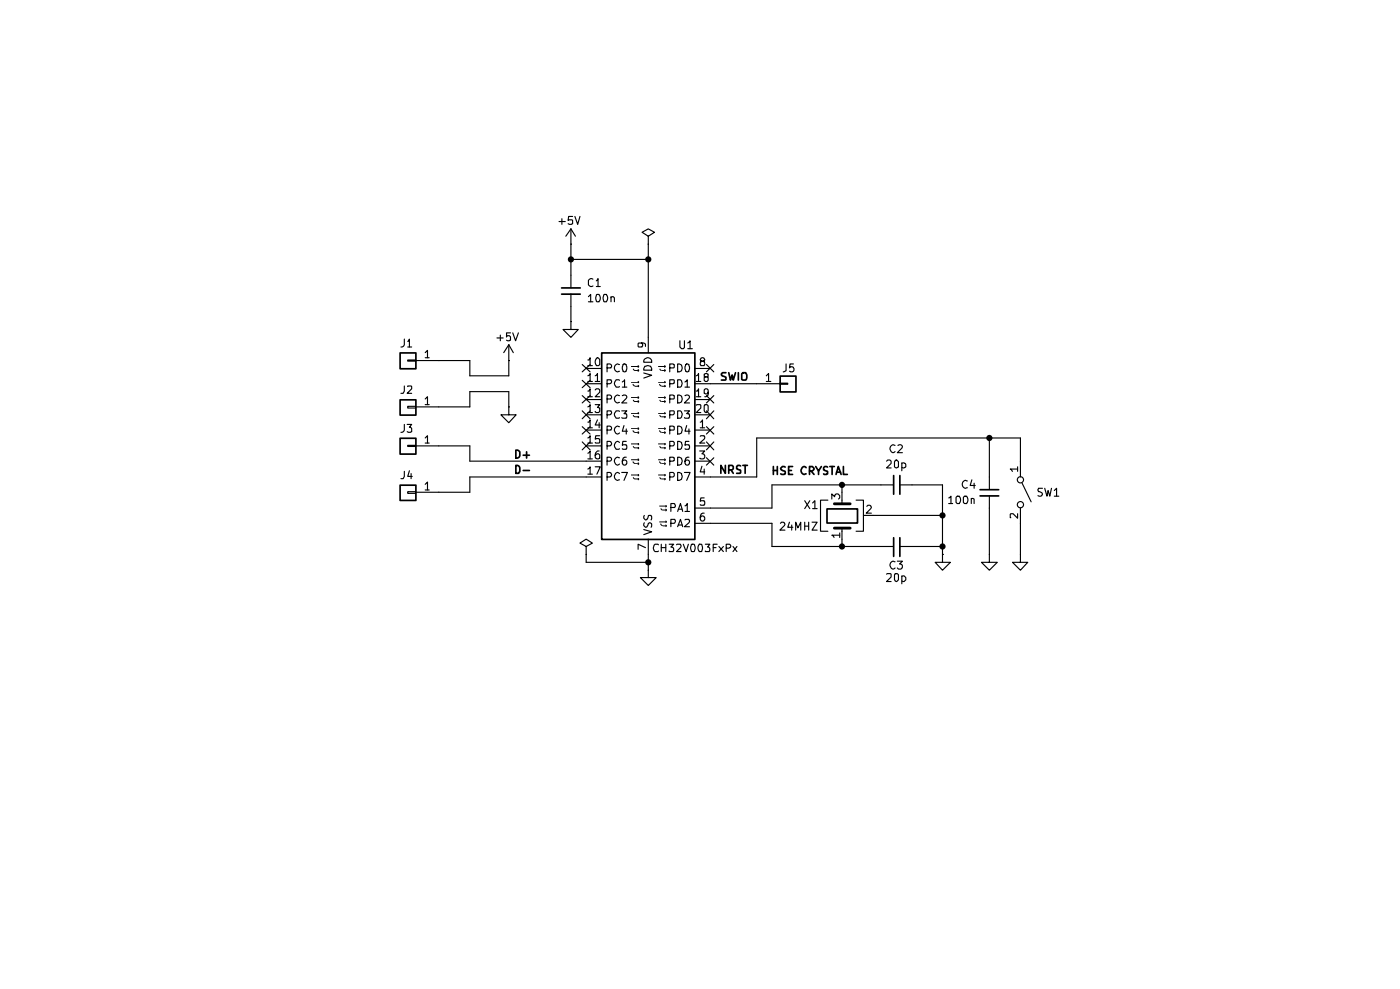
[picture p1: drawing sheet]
<svg xmlns="http://www.w3.org/2000/svg" width="210mm" height="148mm" viewBox="0 0 210 148" stroke-linecap="round" stroke-linejoin="round" font-family="sans-serif">
<g fill="none" stroke="#000" stroke-width=".17">
<path d="M83.8 33.2h1M84.2 32.8v.8M85.6 36.6h.1M85.6 34.3l-.8 1.1M85.6 34.3l.7 1.1M85.6 34.3v8.8M85.6 38.9h11.6M85.9 32.4h-.6l-.1 .6 .6-.1 .1 .6-.2 .1-.5-.1M86.2 32.4l.4 1.2 .4-1.2M97.2 35.4l.9-.6-.9-.5-.9 .5 .9 .6v1.2M97.2 36.6h.1M97.2 36.6v16.2"/>
<path d="M60.6 50.8v.8a.45 .45 0 0 1-.5 .4M60.6 57.8v.8l-.1 .3h-.4M61.1 53.9h1.2v.2h-1.2zM61.1 51.1l.3-.3v1.2M61.1 57.9v-.1h.5l.1 .5-.7 .6h.7M61.1 52h.6M63.8 52.8l.3-.3v1.1M63.8 59.8l.3-.4v1.2M63.8 53.6h.5M74.5 50.6h.9M75 50.2v.9M76.3 54h.1"/>
<path d="M76.3 51.6l-.8 1.2M76.3 51.6l.7 1.2M76.3 51.6v4.7h-5.9v-2.3h-8.1M76.5 49.9h-.6v.6l.2-.2h.3l.1 .2v.5l-.1 .1-.5-.1M76.9 49.9l.4 1.2 .4-1.2M85.6 48.2v1.2h1.1l-1.1 1.1-1.2-1.1h1.2M85.6 48.2h.1M85.6 44v4.2M87.3 59.3l1.2 1.1M87.3 54.6l1.2 1.1M87.3 57l1.2 1.1M87.9 55.2h2.3"/>
<path d="M87.9 57.5h2.3M87.9 59.9h2.3M88.1 53.9h.2l.2-.3v1.2M88.1 56.3l.4-.3v1.1M88.1 58.6h.2l.2-.3v1.1M88.1 54.8h.7M88.1 57.1h.7M88.1 59.4h.7M88.2 44.4l.4-.3v1.1M88.2 45.2h.7M88.5 59.3l-1.2 1.1M88.5 54.6l-1.2 1.1"/>
<path d="M88.5 57l-1.2 1.1M88.9 41.8a.45 .45 0 0 0-.7 .2v.7a.45 .45 0 0 0 .7 .1M89.2 56.3l.4-.3v1.1M89.2 58.4l.2-.1h.3l.2 .1v.4l-.7 .6h.7M89.2 57.1h.7M89.4 53.7l.3-.1 .2 .2v.8l-.2 .2h-.3v-.1a.83 .83 0 0 1 0-1zM89.4 44.2l.1-.1h.3v.1a.83 .83 0 0 1 0 1l-.4-.1-.1-.3zM89.4 42.1l.3-.4v1.2M89.4 42.9h.6M90.5 44.2l.1-.1h.3v.1a.83 .83 0 0 1 0 1l-.4-.1-.1-.3zM91 55.1h.6l.1-.2-.1-.3-.6-.1v1.2M91 57.5l.6-.1 .1-.2-.1-.3h-.6v1.1"/>
<path d="M91 59.8h.6l.1-.2-.1-.3-.6-.1v1.2M91.6 44.6l.2-.2h.1l.2 .2v.6M91.6 44.4v.8M92.9 54.6a.57 .57 0 0 0-.8 .4 .57 .57 0 0 0 .5 .7l.3-.1M92.9 57l-.5-.1-.1 .2a.63 .63 0 0 0 .1 .9l.5-.1M92.9 59.3a.57 .57 0 0 0-.8 .4 .57 .57 0 0 0 .5 .7l.3-.1M93.3 57.2l.3-.3v1.1M93.3 59.3l.4-.1 .2 .1 .1 .2-.8 .9h.8M93.3 58h.7M93.4 54.6l.3-.1a.78 .78 0 0 1 0 1.2l-.3-.1-.1-.3zM96.2 51.4l.2 .2-.1 .4h-.5l-.1-.1 .1-.5h.7l.3 .2v.3M96.5 55.9l1.2 .3-1.2 .4"/>
<path d="M96.6 53.8l.4-.2a.58 .58 0 0 1 .7 .7h-1.2zM96.7 54.9l.3-.1 .5 .1 .2 .6h-1.2zM100.4 55.1h.6l.1-.5-.7-.1v1.2M100.4 57.5l.7-.1v-.4l-.7-.1v1.1M100.4 59.8h.6l.1-.5-.7-.1v1.2M101.6 54.5l.6 .2 .1 .3-.1 .5-.3 .2h-.3zM101.6 56.9h.4l.2 .2 .1 .4-.1 .3-.2 .2h-.4zM101.6 59.2l.6 .2 .1 .3-.1 .5-.3 .2h-.3zM101.9 51.1v.9l.3 .2h.2l.2-.1v-1M102.7 57.2l.3-.3v1.1M102.7 59.3l.4-.1 .2 .1 .1 .2-.8 .9h.8M102.7 58h.7"/>
<path d="M102.8 54.6l.3-.1a.78 .78 0 0 1 0 1.2l-.3-.1-.1-.3zM103.1 51.4l.4-.3v1.1M103.1 52.2h.7M104.1 55.2h2.4M104.1 57.5h12.8M104.1 59.9h2.4M104.4 56.3l.3-.3v1.1M104.4 58.6h.2l.1-.3v1.1M104.4 57.1h.7M104.4 59.4h.7M105.2 54.1h-.1a.31 .31 0 0 1 .1-.4 .31 .31 0 0 1 .4 .1h.1l-.1 .3-.5 .1-.1 .2 .1 .4h.5l.1-.4-.3-.3M105.7 56.5l-.1-.1v-.4h.1h.5v.4l-.6 .2v.4l.1 .1h.3l.2-.1v-.4l-.2-.1"/>
<path d="M105.9 54.6l1.1 1.1M105.9 59.3l1.1 1.1M106.2 58.8v.1l-.2 .1-.4-.1v-.5l.1-.1h.3l.2 .1v.8l-.2 .2h-.3M107 54.6l-1.1 1.1M107 59.3l-1.1 1.1M114.9 56.3l.3-.3v1.1M114.9 57.1h.7M116.9 57.4h1.2v.2h-1.2zM117.9 54.5v1l-.5 .2M119 54.5h-.6v.6l.1-.2 .5 .1v.2v.4l-.2 .1-.4-.1M60.6 63.6v.8a.45 .45 0 0 1-.5 .4M60.6 70.6v.8l-.1 .3h-.4"/>
<path d="M61 63.6h.7l-.3 .4h.2l.1 .2v.5l-.1 .1-.6-.1M61.1 66.7h1.2v.2h-1.2zM61.1 73.7h1.2v.2h-1.2zM61.1 60.9h1.2v.2h-1.2zM61.4 70.5l-.3 .9h.7M61.6 71v.7M62.3 66.8h8.1v2.3h19.8M62.3 61h8.1v-2.3h5.9v2.3M63.8 65.6l.3-.3v1.1M63.8 72.6l.3-.4v1.2M63.8 66.4h.5M63.8 73.4h.5"/>
<path d="M63.8 60.6h.5M76.3 61v1.1h1.1l-1.1 1.2-1.2-1.2h1.2M76.3 61h.1M87.3 61.6l1.2 1.1M87.3 66.2l1.2 1.2M87.3 63.9l1.2 1.1M87.9 64.4h2.3M87.9 66.8h2.3M87.9 62.1h2.3M88.1 61l.4-.4v1.2M88.1 63.2h.2l.2-.3v1.2M88.1 65.6l.4-.3v1.1"/>
<path d="M88.1 67.9l.4-.3v1.1M88.1 70.3l.4-.4v1.1M88.1 64.1h.7M88.1 61.8h.7M88.1 66.4h.7M88.1 68.7h.7M88.1 71h.7M88.5 61.6l-1.2 1.1M88.5 66.2l-1.2 1.2M88.5 63.9l-1.2 1.1M89.2 60.6h.7l-.3 .4 .3 .1v.5l-.2 .2h-.3l-.2-.2M89.2 69.9h.8l-.5 1.1"/>
<path d="M89.6 62.9l-.4 .8h.8M89.8 67.6h-.2a.73 .73 0 0 0-.2 1.1h.1h.4v-.5l-.2-.2h-.2l-.3 .2M89.8 63.3v.8M89.9 65.3h-.6l-.1 .5 .2-.1 .5 .1v.5l-.1 .1-.6-.1M90.2 71.5h-19.8v2.2h-8.1M91 62.1h.6l.1-.2-.1-.3h-.6v1.1M91 64.4h.6l.1-.1-.1-.4-.6-.1v1.2M91 66.8l.6-.1 .1-.2-.1-.3-.6-.1v1.2M91 69.1l.6-.1 .1-.2-.1-.2-.6-.1v1.2M91 71.5l.6-.1 .1-.2-.1-.3-.6-.1v1.2M92.9 61.6h-.5l-.1 .1a.63 .63 0 0 0 .1 1l.5-.1M92.9 63.9l-.3-.1a.57 .57 0 0 0-.5 .7l.2 .4a.34 .34 0 0 0 .6 0"/>
<path d="M92.9 66.3a.34 .34 0 0 0-.6 0l-.2 .3 .1 .5 .2 .2 .5-.1M92.9 68.6l-.3-.1a.57 .57 0 0 0-.5 .7l.2 .3a.34 .34 0 0 0 .6 0M92.9 71a.34 .34 0 0 0-.6 0l-.2 .3a.53 .53 0 0 0 .2 .5 .53 .53 0 0 0 .6 .1M93.2 61.6h.8l-.4 .4h.3l.1 .1-.1 .6-.7-.1M93.2 70.8h.9l-.5 1.2M93.6 63.8l-.3 .8h.8M93.9 66.1h-.5l-.1 .6 .6-.1 .1 .2-.1 .5-.6-.1M93.9 68.5h-.3a.73 .73 0 0 0 0 1.2 .4 .4 0 0 0 .4-.3 .4 .4 0 0 0-.3-.5l-.3 .1-.1 .2M93.9 64.3v.7M96.5 79.3l1.2 .4-1.2 .4M96.6 78.3l-.1 .4 .3 .3 .2-.1 .2-.5 .2-.1 .2 .1 .1 .1-.1 .5M96.6 77.2l-.1 .4 .3 .3 .2-.1 .3-.6h.3l.1 .2-.1 .5"/>
<path d="M100.4 64.4h.6l.1-.5-.7-.1v1.2M100.4 66.8h.5l.2-.2v-.3l-.2-.2h-.5v1.2M100.4 69.1l.7-.1v-.4l-.7-.1v1.2M100.4 71.5h.5l.2-.2v-.3l-.2-.2h-.5v1.2M100.4 62.1h.5l.2-.1v-.4h-.7v1.1M100.6 76h.6l.1-.3-.2-.3h-.5v1.2M100.6 78.4h.5a.4 .4 0 0 0 .1-.6h-.6v1.1M101.6 63.8l.6 .2 .1 .3-.1 .6-.3 .1h-.3zM101.6 66.1l.6 .2 .1 .5-.1 .3-.2 .2h-.4zM101.6 68.5l.6 .2 .1 .3-.1 .5-.3 .2h-.3zM101.6 70.8l.6 .2 .1 .3-.1 .5-.3 .2h-.3zM101.6 76.6l.4-1.2 .4 1.2"/>
<path d="M101.6 78.9l.4-1.1 .4 1.1M101.6 61.6h.4l.2 .1 .1 .4-.1 .4-.2 .2h-.4zM101.7 76.3h.6M101.7 78.7h.6M102.6 70.8h.9l-.5 1.2M102.6 61.6h.8l-.4 .4h.3l.1 .1-.1 .6-.7-.1M102.7 75.8l.3-.4v1.2M102.7 77.9l.6-.1 .1 .3-.8 .8h.8M102.7 76.6h.7M103 63.8l-.3 .8h.8M103.3 66.1h-.5l-.1 .6 .6-.1 .1 .2-.1 .5-.6-.1M103.3 68.5h-.3a.73 .73 0 0 0 0 1.2 .4 .4 0 0 0 .4-.3 .4 .4 0 0 0-.3-.5l-.3 .1-.1 .2"/>
<path d="M103.3 64.3v.7M104.1 64.4h2.4M104.1 66.8h2.4M104.1 69.1h2.4M104.1 71.5h9.4v-5.9h39.5v5.9M104.1 78.4h11.6v3.5h18.2M104.1 62.1h2.4M104.4 60.7l.1-.1 .6 .1v.4l-.7 .7h.7M104.9 67.6h.8l-.5 .4a.4 .4 0 0 1 .4 .3 .4 .4 0 0 1-.2 .4h-.5M105 63.2l.3-.3v1.2M105 65.4l.6-.1 .1 .3-.8 .8h.8M105 64.1h.7"/>
<path d="M105.2 69.8l-.2 .9h.7M105.6 74.6h-.5l-.1 .5 .6-.1 .1 .2-.1 .5-.6-.1M105.6 76.9h-.3a.73 .73 0 0 0-.1 1.2 .33 .33 0 0 0 .5-.3v-.2a.34 .34 0 0 0-.3-.3 .34 .34 0 0 0-.3 .1l-.1 .2M105.6 70.3v.7M105.7 60.6h.3l.2 .2v.8l-.3 .2-.2-.1-.1-.1zM105.9 68.6l1.1 1.1M105.9 63.9l1.1 1.1M105.9 61.6l1.1 1.1M105.9 66.2l1.1 1.2M107 68.6l-1.1 1.1M107 63.9l-1.1 1.1M107 61.6l-1.1 1.1"/>
<path d="M107 66.2l-1.1 1.2M117 78.4l.2-.2h.2l.2 .1 .1 .3-.8 .8h.8M118.4 78.2l-.3 .8h.8M118.7 78.7v.7M119.3 79.4v-1.2l.3 .9 .5-.9v1.2M120.6 78.2v1.2M120.6 78.8h.6M120.6 75l.8 1.2M121.2 78.2v1.2M121.4 75l-.8 1.2M121.8 78.2h.7l-.7 1.2h.7M121.8 75.4l.4-.4v1.2"/>
<path d="M121.8 76.2h.7M124.1 74.9h-1.1v4.7h1.1M124.7 74.8v-.8l.4 .4 .1-.3 .4-.1 .3 .3v.3l-.2 .2M125.9 79.8v.7M126.2 72.6v2.8M126.2 79.1v2.8M128.4 74.9h1.1v4.7h-1.1M129.5 77.2h11.8M130 75.9l.1-.2h.3l.2 .1v.2l-.7 .9h.7M132.9 69.1l.2-.2h.3l.2 .2v.3l-.7 .7h.7M133.9 72.6h-18.2v3.5h-11.6M134.2 69l.3-.1 .2 .3v.7l-.2 .2-.4-.2z"/>
<path d="M134.2 66.7l-.3-.1a.57 .57 0 0 0-.5 .7l.2 .3a.34 .34 0 0 0 .6 0M134.6 66.7l.4-.1 .2 .1 .1 .3-.8 .8h.8M134.9 72.6h6.4v10.5M135.2 69.4l.4-.1 .2 .3-.1 .4-.1 .1-.4-.1M135.2 69.3v1.2M142.2 74.6l.4-.3v1.1M142.2 75.4h.6M143.3 74.5l.2-.2h.3v.1a.83 .83 0 0 1 0 1h-.3l-.2-.1zM144.4 74.5l.2-.2h.3v.1a.83 .83 0 0 1 0 1h-.3l-.2-.1zM145 72.1a.57 .57 0 0 0-.8 .3 .57 .57 0 0 0 .6 .8l.2-.1M145.6 74.8l.1-.1 .3 .1v.6M145.6 74.7v.7"/>
<path d="M145.7 71.9l-.2 .8h.7M146 72.4v.8M148.3 65.6v7.7M148.3 74.3v8.8M152.6 70.3h-1.1l.3 .3M152.6 77v.6l-.7-.6h-.4v.6h.1M152.6 69.9v.7M153 76.1v7M153.2 72.4l1.4 2.8M156.3 73.2h-.6l-.1 .1 .1 .4 .5 .1 .1 .2-.1 .3h-.2h-.4M156.6 73.2l.4 1.1 .1-.8 .3 .8 .2-1.1M158.1 73.5l.3-.3v1.1"/>
<path d="M158.1 74.3h.6M87.9 81.9l.9-.5-.9-.6-.9 .6 .9 .5v1.2M87.9 83.1h.1M87.9 83.1v1.1h9.3M96.8 82l-1.1-.5v.8M97.2 85.4v1.1h1.2l-1.2 1.2-1.2-1.2h1.2M97.2 85.4h.1M97.2 80.8v4.6M98.7 81.6l-.5-.1-.2 .2v.3v.5l.2 .1 .5-.1M99.1 81.5v1.1M99.1 82h.7M99.8 81.5v1.1"/>
<path d="M100.3 81.5h.7l-.4 .5h.3l.1 .2-.1 .4h-.6v-.1M101.4 81.6l.6-.1 .1 .2-.1 .3-.6 .6h.7M102.4 81.5l.5 1.1 .3-1.1M103.6 81.6l.1-.1 .4 .1 .1 .6-.1 .4-.5-.1-.1-.3zM104.8 81.5h.4l.1 .5-.1 .5v.1h-.4v-.1a.83 .83 0 0 1 0-1zM105.7 81.5h.7l-.3 .5h.2l.1 .2-.1 .4h-.6v-.1M106.9 82h.5M107.5 81.5h-.6v1.1M107.8 81.9l.7 .7M108.5 81.9l-.7 .7M108.9 82.1h.4a.33 .33 0 0 0 .3-.4l-.2-.2h-.5v1.1M109.9 81.9l.6 .7"/>
<path d="M110.5 81.9l-.6 .7M125.9 80.2h-1.2l.4 .3M132.9 86l.1-.1 .6 .1v.4l-.7 .7h.7M134.2 85.9h.3l.2 .2v.8l-.2 .2-.3-.1-.1-.1zM134.2 84.2l-.3-.1a.57 .57 0 0 0-.5 .7l.2 .3a.34 .34 0 0 0 .6 0M134.5 84.1h.8l-.4 .4 .3 .1 .1 .2-.1 .4-.5 .1-.2-.2M134.9 81.9h6.4M135.2 86.4l.4-.1 .2 .2v.4l-.2 .2-.4-.1M135.2 86.3v1.2M141.3 83.1v1.1h1.2l-1.2 1.2-1.1-1.2h1.1M141.3 83.1h.1M148.3 83.1v1.1h1.2l-1.2 1.2-1.1-1.2h1.1"/>
<path d="M148.3 83.1h.1M153 83.1v1.1h1.1l-1.1 1.2-1.2-1.2h1.2M153 83.1h.1"/>
<circle cx="153" cy="75.6" r=".47"/>
<circle cx="153" cy="71.9" r=".47"/>
</g>
<g fill="none" stroke="#000" stroke-width=".25">
<path d="M60 52.9h2.4v2.3h-2.4zM60 59.9h2.4v2.3h-2.4zM84.2 43.1h2.8M84.2 44.1h2.8M90.2 52.9h14v27.9h-14zM108.8 55.8h-.5l-.1 .2v.2l.1 .1 .5 .2v.4h-.6M109.3 55.8l.2 1.1 .3-.7 .1 .7 .4-1.1M110.7 55.8v1.1M111.2 56l.2-.2h.4a.87 .87 0 0 1 0 1.1h-.6zM117 56.3h2.3v2.4h-2.3zM60 65.7h2.4v2.3h-2.4zM60 72.7h2.4v2.3h-2.4z"/>
<path d="M77.3 67.4h.3l.3 .3v.6a.48 .48 0 0 1-.6 .3zM77.3 69.7a.48 .48 0 0 1 .6 .4v.6l-.1 .2h-.5zM78.4 68.2h1M78.4 70.5h1M79 67.7v.9M108.8 69.7v1.2l-.7-1.2v1.2M109.3 70.4h.5l.1-.2v-.3l-.1-.2h-.5v1.2M109.6 70.4l.3 .5M111 69.8l-.4-.1-.2 .2v.3l.6 .3v.4h-.6M111.4 69.7h.7M111.7 69.7v1.2M116 70.5h.5"/>
<path d="M116 69.9v1.2M116.5 69.9v1.2M117.7 70l-.4-.1-.2 .2v.3l.6 .3v.3l-.1 .1-.5-.1M118.2 70.5h.5M118.8 69.9h-.6v1.2h.6M120.9 70.1a.34 .34 0 0 0-.6 0l-.2 .3a.53 .53 0 0 0 .2 .5 .53 .53 0 0 0 .6 .1M121.4 70.6h.4l.2-.3v-.2l-.2-.2h-.4v1.2M121.6 70.6l.4 .5M122.3 69.9l.4 .7 .4-.7M122.7 70.6v.5M124 76.2h4.6v2.2h-4.6zM124.1 70l-.4-.1-.2 .2v.3l.5 .2 .1 .4-.2 .1-.4-.1"/>
<path d="M124.4 69.9h.7M124.8 69.9v1.2M125.3 71.1l.4-1.2 .4 1.2M125.4 70.7h.6M126.4 69.9v1.2h.6M134 71.2v2.8M134.9 71.2v2.8M146.9 73.4h2.8M146.9 74.3h2.8M134 80.6v2.8M134.9 80.6v2.8"/>
</g>
<g fill="none" stroke="#000" stroke-width=".15">
<path d="M94.6 54.9h1.2M94.6 57.3h1.2M94.6 59.6h1.2M94.9 57.5l.2 .3h.1M95 55.2l.2 .3h.6M95 59.9l.2 .3h.6M95.2 57.9h.6M95.6 54.7l.2 .2M95.6 55.3l.2 .2M95.6 57.1l.2 .2M95.6 57.7l.2 .2M95.6 59.4l.2 .2"/>
<path d="M95.6 60l.2 .2M95.8 54.9l-.2 .2M95.8 55.5l-.2 .2M95.8 57.3l-.2 .1M95.8 57.9l-.2 .1M95.8 59.6l-.2 .1M98.7 54.9h1.1M98.7 57.3h1.1M98.7 59.6h1.1M98.9 57.5l.1 .3h.2M98.9 55.2l.3 .3h.6M98.9 59.9l.3 .3h.6"/>
<path d="M99.2 57.9h.6M99.6 54.7l.2 .2M99.6 55.3l.2 .2M99.6 57.1l.2 .2M99.6 57.7l.2 .2M99.6 59.4l.2 .2M99.6 60l.2 .2M99.8 54.9l-.2 .2M99.8 55.5l-.2 .2M99.8 57.3l-.2 .1M99.8 57.9l-.2 .1M99.8 59.6l-.2 .1"/>
<path d="M94.6 64.2h1.2M94.6 66.5h1.2M94.6 68.9h1.2M94.6 71.2h1.2M94.6 61.9h1.2M94.9 64.5l.2 .2 .1 .1M94.9 69.1l.2 .3h.1M95 62.2l.2 .2h.6M95 66.8l.2 .3h.6M95 71.5l.2 .3h.6M95.2 64.8h.6M95.2 69.5h.6"/>
<path d="M95.6 61.8l.2 .1M95.6 62.4h.2M95.6 64.1l.2 .1M95.6 64.6l.2 .2M95.6 66.4l.2 .1M95.6 67l.2 .1M95.6 68.7l.2 .2M95.6 69.3l.2 .2M95.6 71.1l.2 .1M95.6 71.7l.2 .1M95.8 60.2l-.2 .1M95.8 61.9l-.2 .1"/>
<path d="M95.8 62.4l-.2 .2M95.8 64.2l-.2 .2M95.8 64.8l-.2 .2M95.8 66.5l-.2 .2M95.8 67.1l-.2 .2M95.8 68.9l-.2 .1M95.8 69.5l-.2 .1M95.8 71.2l-.2 .1M95.8 71.8l-.2 .1M98.7 64.2h1.1M98.7 66.5h1.1M98.7 68.9h1.1"/>
<path d="M98.7 71.2h1.1M98.7 61.9h1.1M98.8 75.8h1.1M98.8 78.2h1.1M98.9 64.5l.1 .2 .2 .1M98.9 69.1l.1 .3h.2M98.9 66.8l.3 .3h.6M98.9 71.5l.3 .3h.6M98.9 62.2l.3 .2h.6M99.1 78.4l.1 .3h.2M99.1 76.2l.3 .2h.5M99.2 64.8h.6"/>
<path d="M99.2 69.5h.6M99.4 78.8h.5M99.6 64.1l.2 .1M99.6 64.6l.2 .2M99.6 66.4l.2 .1M99.6 67l.2 .1M99.6 68.7l.2 .2M99.6 69.3l.2 .2M99.6 71.1l.2 .1M99.6 71.7l.2 .1M99.6 61.8l.2 .1M99.6 62.4h.2"/>
<path d="M99.8 64.2l-.2 .2M99.8 64.8l-.2 .2M99.8 66.5l-.2 .2M99.8 67.1l-.2 .2M99.8 68.9l-.2 .1M99.8 69.5l-.2 .1M99.8 71.2l-.2 .1M99.8 71.8l-.2 .1M99.8 75.7l.1 .1M99.8 76.2l.1 .2M99.8 78l.1 .2M99.8 78.6l.1 .2"/>
<path d="M99.8 60.2l-.2 .1M99.8 61.9l-.2 .1M99.8 62.4l-.2 .2M99.9 75.8l-.1 .2M99.9 76.4l-.1 .2M99.9 78.2l-.1 .1M99.9 78.8l-.1 .1"/>
</g>
<path d="M125.1 79.1h2.4M125.1 75.5h2.4" fill="none" stroke="#000" stroke-width=".42"/>
<g fill="#000">
<circle cx="85.6" cy="38.9" r=".47"/>
<circle cx="97.2" cy="38.9" r=".47"/>
<circle cx="126.2" cy="72.6" r=".47"/>
<circle cx="141.3" cy="77.2" r=".47"/>
<circle cx="148.3" cy="65.6" r=".47"/>
<circle cx="97.2" cy="84.2" r=".47"/>
<circle cx="126.2" cy="81.9" r=".47"/>
<circle cx="141.3" cy="81.9" r=".47"/>
</g>
</svg>
